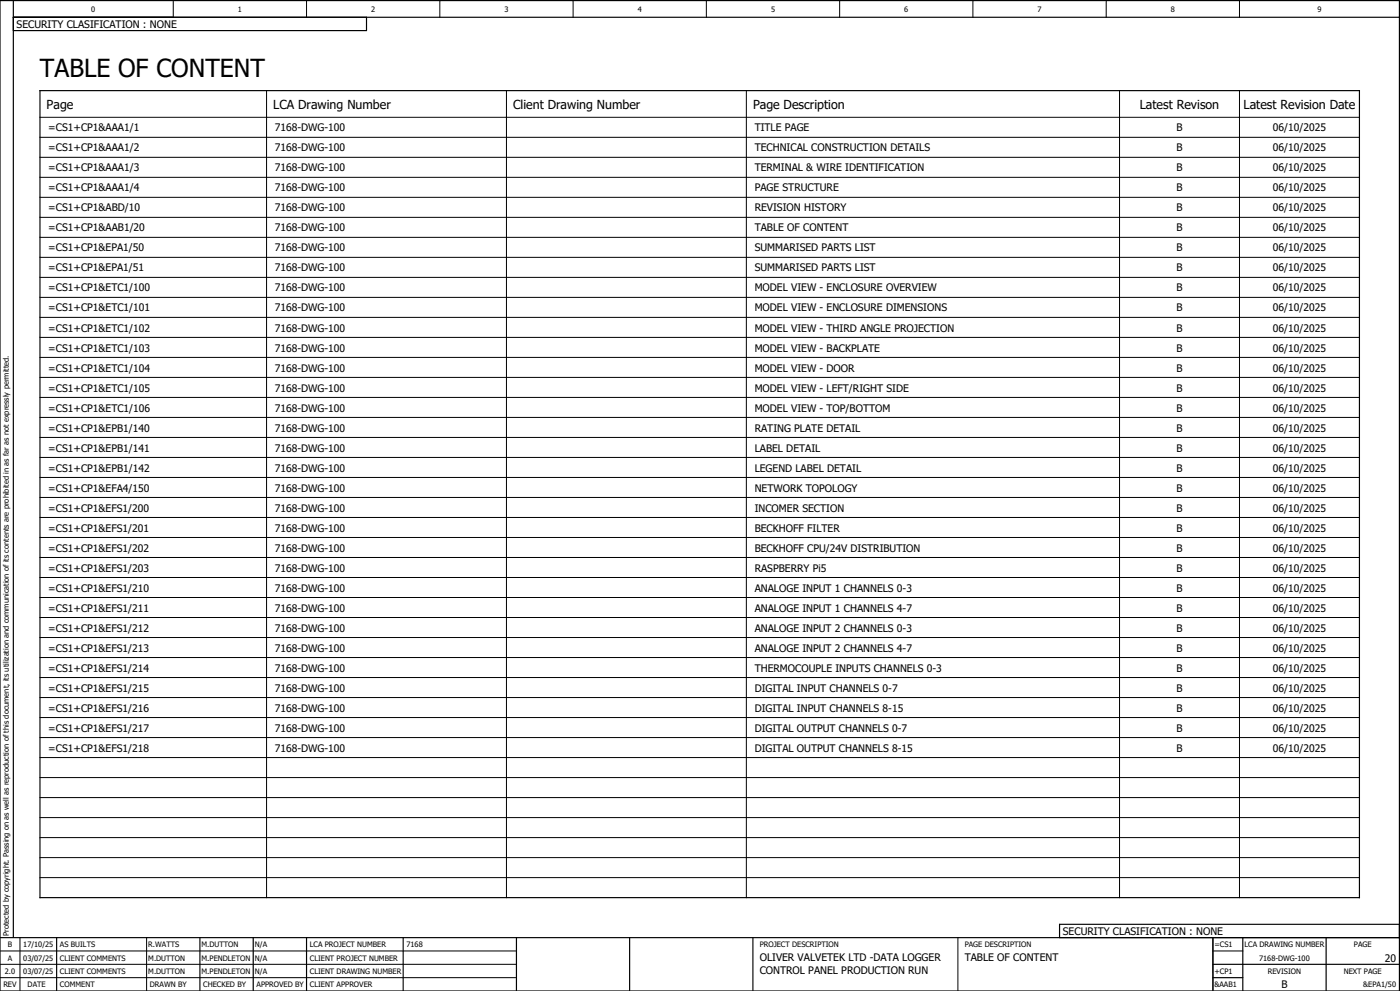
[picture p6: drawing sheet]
<svg xmlns="http://www.w3.org/2000/svg" width="420mm" height="297mm" viewBox="0 0 420 297" stroke-linecap="round" stroke-linejoin="round" font-family="sans-serif">
<defs><g id="words">
<text font-size="7.5" x="12" y="23.2">TABLE OF CONTENT</text>
<g font-size="3.7">
<text x="14" y="32.7">Page</text>
<text x="82" y="32.7">LCA Drawing Number</text>
<text x="154" y="32.7">Client Drawing Number</text>
<text x="226" y="32.7">Page Description</text>
<text x="342.1" y="32.7">Latest Revison</text>
<text x="373.2" y="32.7">Latest Revision Date</text>
</g>
<g font-size="3.1">
<text x="5" y="8.4">SECURITY CLASIFICATION : NONE</text>
<text x="14.5" y="39.4">=CS1+CP1&amp;AAA1/1</text>
<text x="82.5" y="39.4">7168-DWG-100</text>
<text x="226.5" y="39.4">TITLE PAGE</text>
<text x="353.1" y="39.4">B</text>
<text x="382" y="39.4">06/10/2025</text>
<text x="14.5" y="45.4">=CS1+CP1&amp;AAA1/2</text>
<text x="82.5" y="45.4">7168-DWG-100</text>
<text x="226.5" y="45.4">TECHNICAL CONSTRUCTION DETAILS</text>
<text x="353.1" y="45.4">B</text>
<text x="382" y="45.4">06/10/2025</text>
<text x="14.5" y="51.4">=CS1+CP1&amp;AAA1/3</text>
<text x="82.5" y="51.4">7168-DWG-100</text>
<text x="226.5" y="51.4">TERMINAL &amp; WIRE IDENTIFICATION</text>
<text x="353.1" y="51.4">B</text>
<text x="382" y="51.4">06/10/2025</text>
<text x="14.5" y="57.4">=CS1+CP1&amp;AAA1/4</text>
<text x="82.5" y="57.4">7168-DWG-100</text>
<text x="226.5" y="57.4">PAGE STRUCTURE</text>
<text x="353.1" y="57.4">B</text>
<text x="382" y="57.4">06/10/2025</text>
<text x="14.5" y="63.4">=CS1+CP1&amp;ABD/10</text>
<text x="82.5" y="63.4">7168-DWG-100</text>
<text x="226.5" y="63.4">REVISION HISTORY</text>
<text x="353.1" y="63.4">B</text>
<text x="382" y="63.4">06/10/2025</text>
<text x="14.5" y="69.4">=CS1+CP1&amp;AAB1/20</text>
<text x="82.5" y="69.4">7168-DWG-100</text>
<text x="226.5" y="69.4">TABLE OF CONTENT</text>
<text x="353.1" y="69.4">B</text>
<text x="382" y="69.4">06/10/2025</text>
<text x="14.5" y="75.4">=CS1+CP1&amp;EPA1/50</text>
<text x="82.5" y="75.4">7168-DWG-100</text>
<text x="226.5" y="75.4">SUMMARISED PARTS LIST</text>
<text x="353.1" y="75.4">B</text>
<text x="382" y="75.4">06/10/2025</text>
<text x="14.5" y="81.4">=CS1+CP1&amp;EPA1/51</text>
<text x="82.5" y="81.4">7168-DWG-100</text>
<text x="226.5" y="81.4">SUMMARISED PARTS LIST</text>
<text x="353.1" y="81.4">B</text>
<text x="382" y="81.4">06/10/2025</text>
<text x="14.5" y="87.4">=CS1+CP1&amp;ETC1/100</text>
<text x="82.5" y="87.4">7168-DWG-100</text>
<text x="226.5" y="87.4">MODEL VIEW - ENCLOSURE OVERVIEW</text>
<text x="353.1" y="87.4">B</text>
<text x="382" y="87.4">06/10/2025</text>
<text x="14.5" y="93.4">=CS1+CP1&amp;ETC1/101</text>
<text x="82.5" y="93.4">7168-DWG-100</text>
<text x="226.5" y="93.4">MODEL VIEW - ENCLOSURE DIMENSIONS</text>
<text x="353.1" y="93.4">B</text>
<text x="382" y="93.4">06/10/2025</text>
<text x="14.5" y="99.4">=CS1+CP1&amp;ETC1/102</text>
<text x="82.5" y="99.4">7168-DWG-100</text>
<text x="226.5" y="99.4">MODEL VIEW - THIRD ANGLE PROJECTION</text>
<text x="353.1" y="99.4">B</text>
<text x="382" y="99.4">06/10/2025</text>
<text x="14.5" y="105.4">=CS1+CP1&amp;ETC1/103</text>
<text x="82.5" y="105.4">7168-DWG-100</text>
<text x="226.5" y="105.4">MODEL VIEW - BACKPLATE</text>
<text x="353.1" y="105.4">B</text>
<text x="382" y="105.4">06/10/2025</text>
<text x="14.5" y="111.4">=CS1+CP1&amp;ETC1/104</text>
<text x="82.5" y="111.4">7168-DWG-100</text>
<text x="226.5" y="111.4">MODEL VIEW - DOOR</text>
<text x="353.1" y="111.4">B</text>
<text x="382" y="111.4">06/10/2025</text>
<text x="14.5" y="117.4">=CS1+CP1&amp;ETC1/105</text>
<text x="82.5" y="117.4">7168-DWG-100</text>
<text x="226.5" y="117.4">MODEL VIEW - LEFT/RIGHT SIDE</text>
<text x="353.1" y="117.4">B</text>
<text x="382" y="117.4">06/10/2025</text>
<text x="14.5" y="123.4">=CS1+CP1&amp;ETC1/106</text>
<text x="82.5" y="123.4">7168-DWG-100</text>
<text x="226.5" y="123.4">MODEL VIEW - TOP/BOTTOM</text>
<text x="353.1" y="123.4">B</text>
<text x="382" y="123.4">06/10/2025</text>
<text x="14.5" y="129.4">=CS1+CP1&amp;EPB1/140</text>
<text x="82.5" y="129.4">7168-DWG-100</text>
<text x="226.5" y="129.4">RATING PLATE DETAIL</text>
<text x="353.1" y="129.4">B</text>
<text x="382" y="129.4">06/10/2025</text>
<text x="14.5" y="135.4">=CS1+CP1&amp;EPB1/141</text>
<text x="82.5" y="135.4">7168-DWG-100</text>
<text x="226.5" y="135.4">LABEL DETAIL</text>
<text x="353.1" y="135.4">B</text>
<text x="382" y="135.4">06/10/2025</text>
<text x="14.5" y="141.4">=CS1+CP1&amp;EPB1/142</text>
<text x="82.5" y="141.4">7168-DWG-100</text>
<text x="226.5" y="141.4">LEGEND LABEL DETAIL</text>
<text x="353.1" y="141.4">B</text>
<text x="382" y="141.4">06/10/2025</text>
<text x="14.5" y="147.4">=CS1+CP1&amp;EFA4/150</text>
<text x="82.5" y="147.4">7168-DWG-100</text>
<text x="226.5" y="147.4">NETWORK TOPOLOGY</text>
<text x="353.1" y="147.4">B</text>
<text x="382" y="147.4">06/10/2025</text>
<text x="14.5" y="153.4">=CS1+CP1&amp;EFS1/200</text>
<text x="82.5" y="153.4">7168-DWG-100</text>
<text x="226.5" y="153.4">INCOMER SECTION</text>
<text x="353.1" y="153.4">B</text>
<text x="382" y="153.4">06/10/2025</text>
<text x="14.5" y="159.4">=CS1+CP1&amp;EFS1/201</text>
<text x="82.5" y="159.4">7168-DWG-100</text>
<text x="226.5" y="159.4">BECKHOFF FILTER</text>
<text x="353.1" y="159.4">B</text>
<text x="382" y="159.4">06/10/2025</text>
<text x="14.5" y="165.4">=CS1+CP1&amp;EFS1/202</text>
<text x="82.5" y="165.4">7168-DWG-100</text>
<text x="226.5" y="165.4">BECKHOFF CPU/24V DISTRIBUTION</text>
<text x="353.1" y="165.4">B</text>
<text x="382" y="165.4">06/10/2025</text>
<text x="14.5" y="171.4">=CS1+CP1&amp;EFS1/203</text>
<text x="82.5" y="171.4">7168-DWG-100</text>
<text x="226.5" y="171.4">RASPBERRY Pi5</text>
<text x="353.1" y="171.4">B</text>
<text x="382" y="171.4">06/10/2025</text>
<text x="14.5" y="177.4">=CS1+CP1&amp;EFS1/210</text>
<text x="82.5" y="177.4">7168-DWG-100</text>
<text x="226.5" y="177.4">ANALOGE INPUT 1 CHANNELS 0-3</text>
<text x="353.1" y="177.4">B</text>
<text x="382" y="177.4">06/10/2025</text>
<text x="14.5" y="183.4">=CS1+CP1&amp;EFS1/211</text>
<text x="82.5" y="183.4">7168-DWG-100</text>
<text x="226.5" y="183.4">ANALOGE INPUT 1 CHANNELS 4-7</text>
<text x="353.1" y="183.4">B</text>
<text x="382" y="183.4">06/10/2025</text>
<text x="14.5" y="189.4">=CS1+CP1&amp;EFS1/212</text>
<text x="82.5" y="189.4">7168-DWG-100</text>
<text x="226.5" y="189.4">ANALOGE INPUT 2 CHANNELS 0-3</text>
<text x="353.1" y="189.4">B</text>
<text x="382" y="189.4">06/10/2025</text>
<text x="14.5" y="195.4">=CS1+CP1&amp;EFS1/213</text>
<text x="82.5" y="195.4">7168-DWG-100</text>
<text x="226.5" y="195.4">ANALOGE INPUT 2 CHANNELS 4-7</text>
<text x="353.1" y="195.4">B</text>
<text x="382" y="195.4">06/10/2025</text>
<text x="14.5" y="201.4">=CS1+CP1&amp;EFS1/214</text>
<text x="82.5" y="201.4">7168-DWG-100</text>
<text x="226.5" y="201.4">THERMOCOUPLE INPUTS CHANNELS 0-3</text>
<text x="353.1" y="201.4">B</text>
<text x="382" y="201.4">06/10/2025</text>
<text x="14.5" y="207.4">=CS1+CP1&amp;EFS1/215</text>
<text x="82.5" y="207.4">7168-DWG-100</text>
<text x="226.5" y="207.4">DIGITAL INPUT CHANNELS 0-7</text>
<text x="353.1" y="207.4">B</text>
<text x="382" y="207.4">06/10/2025</text>
<text x="14.5" y="213.4">=CS1+CP1&amp;EFS1/216</text>
<text x="82.5" y="213.4">7168-DWG-100</text>
<text x="226.5" y="213.4">DIGITAL INPUT CHANNELS 8-15</text>
<text x="353.1" y="213.4">B</text>
<text x="382" y="213.4">06/10/2025</text>
<text x="14.5" y="219.4">=CS1+CP1&amp;EFS1/217</text>
<text x="82.5" y="219.4">7168-DWG-100</text>
<text x="226.5" y="219.4">DIGITAL OUTPUT CHANNELS 0-7</text>
<text x="353.1" y="219.4">B</text>
<text x="382" y="219.4">06/10/2025</text>
<text x="14.5" y="225.4">=CS1+CP1&amp;EFS1/218</text>
<text x="82.5" y="225.4">7168-DWG-100</text>
<text x="226.5" y="225.4">DIGITAL OUTPUT CHANNELS 8-15</text>
<text x="353.1" y="225.4">B</text>
<text x="382" y="225.4">06/10/2025</text>
<text x="319" y="280.4">SECURITY CLASIFICATION : NONE</text>
<text x="228" y="288.3">OLIVER VALVETEK LTD -DATA LOGGER</text>
<text x="228" y="292">CONTROL PANEL PRODUCTION RUN</text>
<text x="289.5" y="288.3">TABLE OF CONTENT</text>
<text x="415.6" y="288.4">20</text>
<text x="384.6" y="296.4">B</text>
</g>
<g font-size="2.2">
<text x="27.4" y="3.7">0</text>
<text x="71.4" y="3.7">1</text>
<text x="111.4" y="3.7">2</text>
<text x="151.4" y="3.7">3</text>
<text x="191.4" y="3.7">4</text>
<text x="231.4" y="3.7">5</text>
<text x="271.4" y="3.6">6</text>
<text x="311.4" y="3.6">7</text>
<text x="351.4" y="3.6">8</text>
<text x="395.4" y="3.6">9</text>
<text x="2.7" y="280.7" transform="rotate(-90 2.7 280.7)">Protected by copyright. Passing on as well as reproduction of this document, its utilization and communication of its contents are prohibited in as far as not expressly permitted.</text>
<text x="2.3" y="284.1">B</text>
<text x="7" y="284.1">17/10/25</text>
<text x="18" y="284.1">AS BUILTS</text>
<text x="44.5" y="284.1">R.WATTS</text>
<text x="60.5" y="284.1">M.DUTTON</text>
<text x="76.5" y="284.1">N/A</text>
<text x="93" y="284.1">LCA PROJECT NUMBER</text>
<text x="122" y="284.1">7168</text>
<text x="228" y="284.1">PROJECT DESCRIPTION</text>
<text x="289.5" y="284.1">PAGE DESCRIPTION</text>
<text x="364.5" y="284.1">=CS1</text>
<text x="373.5" y="284.1">LCA DRAWING NUMBER</text>
<text x="406.3" y="284.1">PAGE</text>
<text x="1.4" y="292.1">2.0</text>
<text x="2.3" y="288.1">A</text>
<text x="7" y="288.1">03/07/25</text>
<text x="7" y="292.1">03/07/25</text>
<text x="18" y="288.1">CLIENT COMMENTS</text>
<text x="18" y="292.1">CLIENT COMMENTS</text>
<text x="44.5" y="288.1">M.DUTTON</text>
<text x="44.5" y="292.1">M.DUTTON</text>
<text x="60.5" y="288.1">M.PENDLETON</text>
<text x="60.5" y="292.1">M.PENDLETON</text>
<text x="76.5" y="288.1">N/A</text>
<text x="76.5" y="292.1">N/A</text>
<text x="93" y="292.1">CLIENT DRAWING NUMBER</text>
<text x="93" y="288.1">CLIENT PROJECT NUMBER</text>
<text x="364.5" y="292.1">+CP1</text>
<text x="377.9" y="288.1">7168-DWG-100</text>
<text x="380.5" y="292.1">REVISION</text>
<text x="403.3" y="292.1">NEXT PAGE</text>
<text x="1" y="296.1">REV</text>
<text x="8.3" y="296.1">DATE</text>
<text x="18" y="296.1">COMMENT</text>
<text x="45" y="296.1">DRAWN BY</text>
<text x="61" y="296.1">CHECKED BY</text>
<text x="77" y="296.1">APPROVED BY</text>
<text x="93" y="296.1">CLIENT APPROVER</text>
<text x="364.5" y="296.1">&amp;AAB1</text>
<text x="409.2" y="296.1">&amp;EPA1/50</text>
</g>
</g></defs>
<g fill="none" stroke="#000" stroke-width=".3">
<path d="M52 .2v5M92 .2v5M132 .2v5M172 .2v5M212 .2v5M252 .2v5M292 .2v5M332 .2v5M372 .2v5M12 35.2h396M80 27.2v242M152 27.2v242"/>
<path d="M224 27.2v242M336 27.2v242M372 27.2v242M12 53.2h396M12 41.2h396M12 59.2h396M12 47.2h396M12 71.2h396M12 65.2h396M12 77.2h396M12 95.2h396M12 89.2h396"/>
<path d="M12 83.2h396M12 107.2h396M12 119.2h396M12 101.2h396M12 113.2h396M12 131.2h396M12 125.2h396M12 137.2h396M12 143.2h396M12 155.2h396M12 149.2h396M12 167.2h396"/>
<path d="M12 161.2h396M12 179.2h396M12 173.2h396M12 185.2h396M12 191.2h396M12 197.2h396M12 203.2h396M12 215.2h396M12 209.2h396M12 227.2h396M12 221.2h396M12 233.2h396"/>
<path d="M12 239.2h396M12 245.2h396M12 251.2h396M12 257.2h396M12 263.2h396M0 285.2h155M0 293.2h155M0 289.2h155M6 281.2v16M44 281.2v16M287.5 281.2v15.9M364 285.2h9"/>
<path d="M364 281.3v15.7"/>
</g>
<g fill="none" stroke="#000" stroke-width=".35">
<path d="M0 .2h420v297h-420zM4 5.2h416M4 .2v281M110 5.2v4h-106M12 27.2h396v242h-396zM420 277.2h-102v4M0 281.2h420M17 281.2v16M60 281.2v16M76 281.2v16M92 281.2v16M121 281.2v16"/>
<path d="M155 281.2v16M189 281.2v15.9M226 281.2v15.9M364 289.2h56M364 293.2h9M364 281.3v15.7M373 281.2v16M398 281.2v16"/>
</g>
<use href="#words"/>
</svg>
